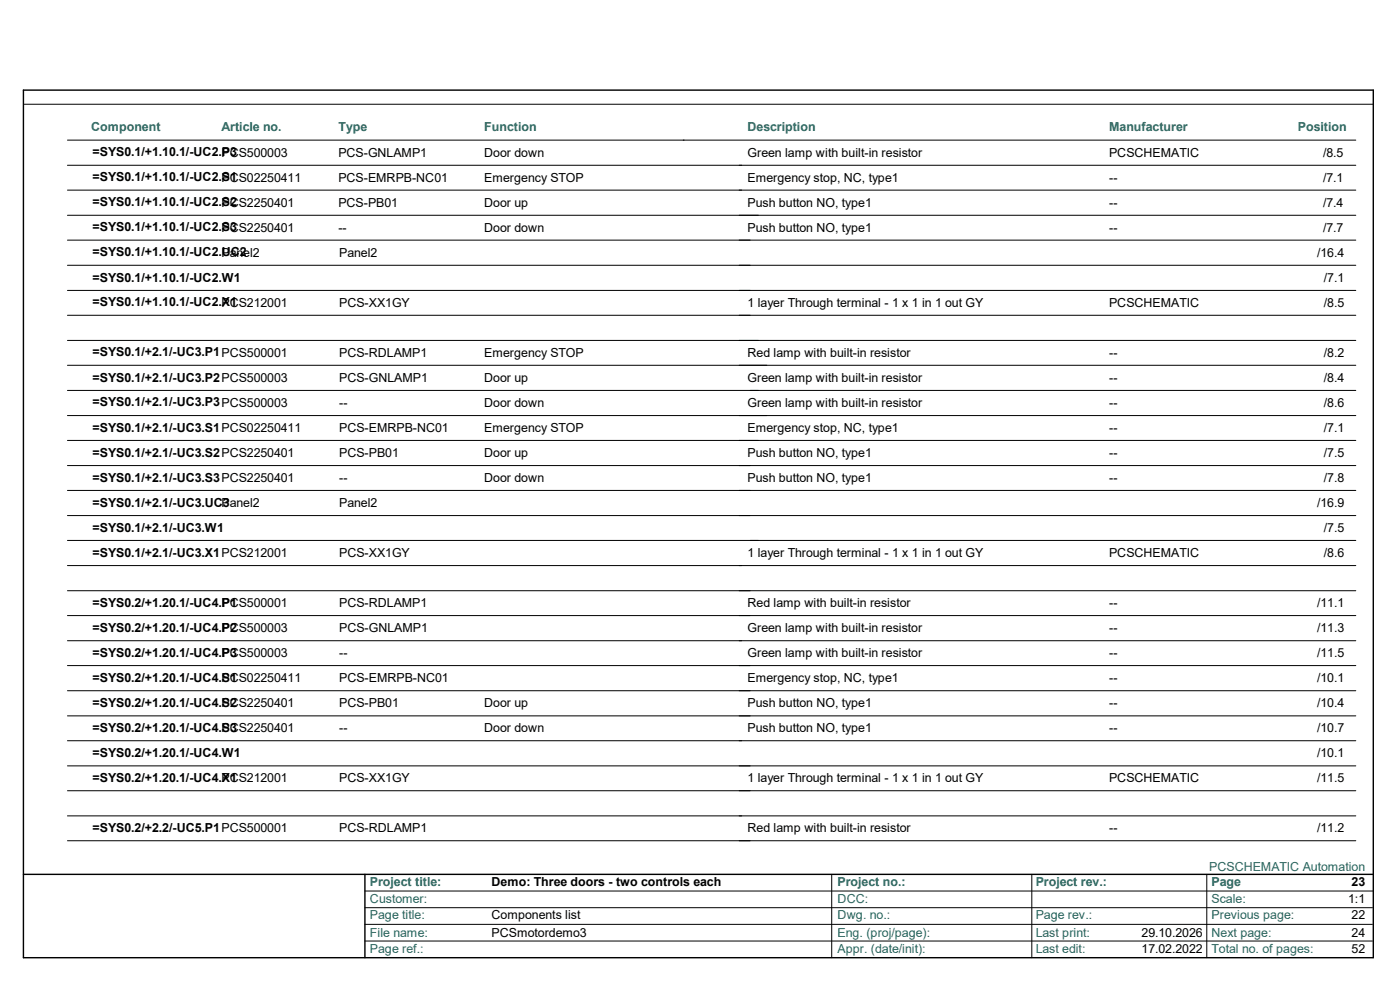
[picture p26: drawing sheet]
<svg xmlns="http://www.w3.org/2000/svg" width="420mm" height="297mm" viewBox="0 0 420 297" stroke-linecap="round" stroke-linejoin="round" font-family="sans-serif">
<defs><g id="words">
<g font-size="3.7" fill="#27675f">
<text x="27.3" y="39.4">Component</text>
<text x="66.5" y="39.4">Article no.</text>
<text x="101.5" y="39.4">Type</text>
<text x="145.3" y="39.4">Function</text>
<text x="224.3" y="39.4">Description</text>
<text x="332.7" y="39.4">Manufacturer</text>
<text x="389.4" y="39.4">Position</text>
<text x="362.8" y="260.9">PCSCHEMATIC Automation</text>
<text x="111" y="265.6">Project title:</text>
<text x="251.3" y="265.6">Project no.:</text>
<text x="310.7" y="265.6">Project rev.:</text>
<text x="363.5" y="265.6">Page</text>
<text x="111" y="270.7">Customer:</text>
<text x="111" y="275.5">Page title:</text>
<text x="251.3" y="275.5">Dwg. no.:</text>
<text x="251.3" y="270.7">DCC:</text>
<text x="310.7" y="275.5">Page rev.:</text>
<text x="363.5" y="275.5">Previous page:</text>
<text x="363.5" y="270.7">Scale:</text>
<text x="111" y="280.7">File name:</text>
<text x="251.3" y="280.7">Eng. (proj/page):</text>
<text x="310.7" y="280.7">Last print:</text>
<text x="363.5" y="280.7">Next page:</text>
<text x="111" y="285.5">Page ref.:</text>
<text x="251.3" y="285.5">Appr. (date/init):</text>
<text x="310.7" y="285.5">Last edit:</text>
<text x="363.5" y="285.5">Total no. of pages:</text>
</g>
<g font-size="3.7">
<text x="27.8" y="46.9">=SYS0.1/+1.10.1/-UC2.P3</text>
<text x="66.5" y="47">PCS500003</text>
<text x="101.5" y="47">PCS-GNLAMP1</text>
<text x="145.3" y="47">Door down</text>
<text x="224.3" y="47">Green lamp with built-in resistor</text>
<text x="332.7" y="47">PCSCHEMATIC</text>
<text x="396.9" y="47">/8.5</text>
<text x="27.8" y="54.3">=SYS0.1/+1.10.1/-UC2.S1</text>
<text x="66.5" y="54.4">PCS02250411</text>
<text x="101.5" y="54.4">PCS-EMRPB-NC01</text>
<text x="145.3" y="54.4">Emergency STOP</text>
<text x="224.3" y="54.4">Emergency stop, NC, type1</text>
<text x="332.7" y="54.4">--</text>
<text x="396.9" y="54.4">/7.1</text>
<text x="27.8" y="61.9">=SYS0.1/+1.10.1/-UC2.S2</text>
<text x="66.5" y="62">PCS2250401</text>
<text x="101.5" y="62">PCS-PB01</text>
<text x="145.3" y="62">Door up</text>
<text x="224.3" y="62">Push button NO, type1</text>
<text x="332.7" y="62">--</text>
<text x="396.9" y="62">/7.4</text>
<text x="27.8" y="69.3">=SYS0.1/+1.10.1/-UC2.S3</text>
<text x="66.5" y="69.4">PCS2250401</text>
<text x="101.5" y="69.4">--</text>
<text x="145.3" y="69.4">Door down</text>
<text x="224.3" y="69.4">Push button NO, type1</text>
<text x="332.7" y="69.4">--</text>
<text x="396.9" y="69.4">/7.7</text>
<text x="27.8" y="76.9">=SYS0.1/+1.10.1/-UC2.UC2</text>
<text x="66.5" y="77">Panel2</text>
<text x="101.8" y="77">Panel2</text>
<text x="395.1" y="77">/16.4</text>
<text x="27.8" y="84.4">=SYS0.1/+1.10.1/-UC2.W1</text>
<text x="397.2" y="84.5">/7.1</text>
<text x="27.8" y="91.9">=SYS0.1/+1.10.1/-UC2.X1</text>
<text x="66.5" y="91.9">PCS212001</text>
<text x="101.8" y="91.9">PCS-XX1GY</text>
<text x="224.3" y="91.9">1 layer Through terminal - 1 x 1 in 1 out GY</text>
<text x="332.7" y="91.9">PCSCHEMATIC</text>
<text x="397.2" y="91.9">/8.5</text>
<text x="27.8" y="106.8">=SYS0.1/+2.1/-UC3.P1PCS500001</text>
<text x="101.8" y="106.9">PCS-RDLAMP1</text>
<text x="145.3" y="106.9">Emergency STOP</text>
<text x="224.3" y="106.9">Red lamp with built-in resistor</text>
<text x="332.7" y="106.9">--</text>
<text x="397.2" y="106.9">/8.2</text>
<text x="27.8" y="114.4">=SYS0.1/+2.1/-UC3.P2PCS500003</text>
<text x="101.8" y="114.5">PCS-GNLAMP1</text>
<text x="145.3" y="114.5">Door up</text>
<text x="224.3" y="114.5">Green lamp with built-in resistor</text>
<text x="332.7" y="114.5">--</text>
<text x="397.2" y="114.5">/8.4</text>
<text x="27.8" y="121.8">=SYS0.1/+2.1/-UC3.P3PCS500003</text>
<text x="101.8" y="121.9">--</text>
<text x="145.3" y="121.9">Door down</text>
<text x="224.3" y="121.9">Green lamp with built-in resistor</text>
<text x="332.7" y="121.9">--</text>
<text x="397.2" y="121.9">/8.6</text>
<text x="27.8" y="129.4">=SYS0.1/+2.1/-UC3.S1PCS02250411</text>
<text x="101.8" y="129.4">PCS-EMRPB-NC01</text>
<text x="145.3" y="129.4">Emergency STOP</text>
<text x="224.3" y="129.4">Emergency stop, NC, type1</text>
<text x="332.7" y="129.4">--</text>
<text x="397.2" y="129.4">/7.1</text>
<text x="27.8" y="136.9">=SYS0.1/+2.1/-UC3.S2PCS2250401</text>
<text x="101.8" y="137">PCS-PB01</text>
<text x="145.3" y="137">Door up</text>
<text x="224.3" y="137">Push button NO, type1</text>
<text x="332.7" y="137">--</text>
<text x="397.2" y="137">/7.5</text>
<text x="27.8" y="144.3">=SYS0.1/+2.1/-UC3.S3PCS2250401</text>
<text x="101.8" y="144.4">--</text>
<text x="145.3" y="144.4">Door down</text>
<text x="224.3" y="144.4">Push button NO, type1</text>
<text x="332.7" y="144.4">--</text>
<text x="397.2" y="144.4">/7.8</text>
<text x="27.8" y="151.9">=SYS0.1/+2.1/-UC3.UC3</text>
<text x="66.5" y="152">Panel2</text>
<text x="101.8" y="152">Panel2</text>
<text x="395.1" y="152">/16.9</text>
<text x="27.8" y="159.3">=SYS0.1/+2.1/-UC3.W1</text>
<text x="397.2" y="159.4">/7.5</text>
<text x="27.8" y="166.9">=SYS0.1/+2.1/-UC3.X1PCS212001</text>
<text x="101.8" y="167">PCS-XX1GY</text>
<text x="224.3" y="167">1 layer Through terminal - 1 x 1 in 1 out GY</text>
<text x="332.7" y="167">PCSCHEMATIC</text>
<text x="397.2" y="167">/8.6</text>
<text x="27.8" y="181.9">=SYS0.2/+1.20.1/-UC4.P1</text>
<text x="66.5" y="181.9">PCS500001</text>
<text x="101.8" y="181.9">PCS-RDLAMP1</text>
<text x="224.3" y="181.9">Red lamp with built-in resistor</text>
<text x="332.7" y="181.9">--</text>
<text x="395.1" y="181.9">/11.1</text>
<text x="27.8" y="189.4">=SYS0.2/+1.20.1/-UC4.P2</text>
<text x="66.5" y="189.5">PCS500003</text>
<text x="101.8" y="189.5">PCS-GNLAMP1</text>
<text x="224.3" y="189.5">Green lamp with built-in resistor</text>
<text x="332.7" y="189.5">--</text>
<text x="395.1" y="189.5">/11.3</text>
<text x="27.8" y="196.8">=SYS0.2/+1.20.1/-UC4.P3</text>
<text x="66.5" y="196.9">PCS500003</text>
<text x="101.8" y="196.9">--</text>
<text x="224.3" y="196.9">Green lamp with built-in resistor</text>
<text x="332.7" y="196.9">--</text>
<text x="395.1" y="196.9">/11.5</text>
<text x="27.8" y="204.4">=SYS0.2/+1.20.1/-UC4.S1</text>
<text x="66.5" y="204.5">PCS02250411</text>
<text x="101.8" y="204.5">PCS-EMRPB-NC01</text>
<text x="224.3" y="204.5">Emergency stop, NC, type1</text>
<text x="332.7" y="204.5">--</text>
<text x="395.1" y="204.5">/10.1</text>
<text x="27.8" y="211.8">=SYS0.2/+1.20.1/-UC4.S2</text>
<text x="66.5" y="211.9">PCS2250401</text>
<text x="101.8" y="211.9">PCS-PB01</text>
<text x="145.3" y="211.9">Door up</text>
<text x="224.3" y="211.9">Push button NO, type1</text>
<text x="332.7" y="211.9">--</text>
<text x="395.1" y="211.9">/10.4</text>
<text x="27.8" y="219.4">=SYS0.2/+1.20.1/-UC4.S3</text>
<text x="66.5" y="219.4">PCS2250401</text>
<text x="101.8" y="219.4">--</text>
<text x="145.3" y="219.4">Door down</text>
<text x="224.3" y="219.4">Push button NO, type1</text>
<text x="332.7" y="219.4">--</text>
<text x="395.1" y="219.4">/10.7</text>
<text x="27.8" y="226.9">=SYS0.2/+1.20.1/-UC4.W1</text>
<text x="395.1" y="227">/10.1</text>
<text x="27.8" y="234.3">=SYS0.2/+1.20.1/-UC4.X1</text>
<text x="66.5" y="234.4">PCS212001</text>
<text x="101.8" y="234.4">PCS-XX1GY</text>
<text x="224.3" y="234.4">1 layer Through terminal - 1 x 1 in 1 out GY</text>
<text x="332.7" y="234.4">PCSCHEMATIC</text>
<text x="395.1" y="234.4">/11.5</text>
<text x="27.8" y="249.3">=SYS0.2/+2.2/-UC5.P1PCS500001</text>
<text x="101.8" y="249.4">PCS-RDLAMP1</text>
<text x="224.3" y="249.4">Red lamp with built-in resistor</text>
<text x="332.7" y="249.4">--</text>
<text x="395.1" y="249.4">/11.2</text>
<text x="147.5" y="265.6">Demo: Three doors - two controls each</text>
<text x="405.5" y="265.6">23</text>
<text x="147.5" y="275.5">Components list</text>
<text x="404.5" y="270.7">1:1</text>
<text x="405.5" y="275.5">22</text>
<text x="147.5" y="280.7">PCSmotordemo3</text>
<text x="342.5" y="280.7">29.10.2026</text>
<text x="405.5" y="280.7">24</text>
<text x="342.5" y="285.5">17.02.2022</text>
<text x="405.5" y="285.5">52</text>
</g>
</g></defs>
<path d="M7 27h405v260h-405zM7 262h405M109.5 262v25" fill="none" stroke="#000" stroke-width=".42"/>
<g fill="none" stroke="#000" stroke-width=".3">
<path d="M7.3 31.2h404.7M20.2 42h386.5M20.2 49.5h386.5M20.2 57h386.5M20.2 64.5h386.5M20.2 72h386.5M20.2 79.5h386.5M20.2 87h386.5M20.2 94.5h386.5M20.2 102h386.5M20.2 109.5h386.5M20.2 117h386.5"/>
<path d="M20.2 124.5h386.5M20.2 132h386.5M20.2 139.5h386.5M20.2 147h386.5M20.2 154.5h386.5M20.2 162h386.5M20.2 169.5h386.5M20.2 177h386.5M20.2 184.5h386.5M20.2 192h386.5M20.2 199.5h386.5M20.2 207h386.5"/>
<path d="M20.2 214.5h386.5M20.2 222h386.5M20.2 229.5h386.5M20.2 237h386.5M20.2 244.5h386.5M20.2 252h386.5M109.5 272h302.2M109.5 277h302.2M109.5 267h302.5M249.5 262v25M309.5 262v25M362 262v25"/>
<path d="M109.5 282h302.2"/>
</g>
<use href="#words"/>
</svg>
